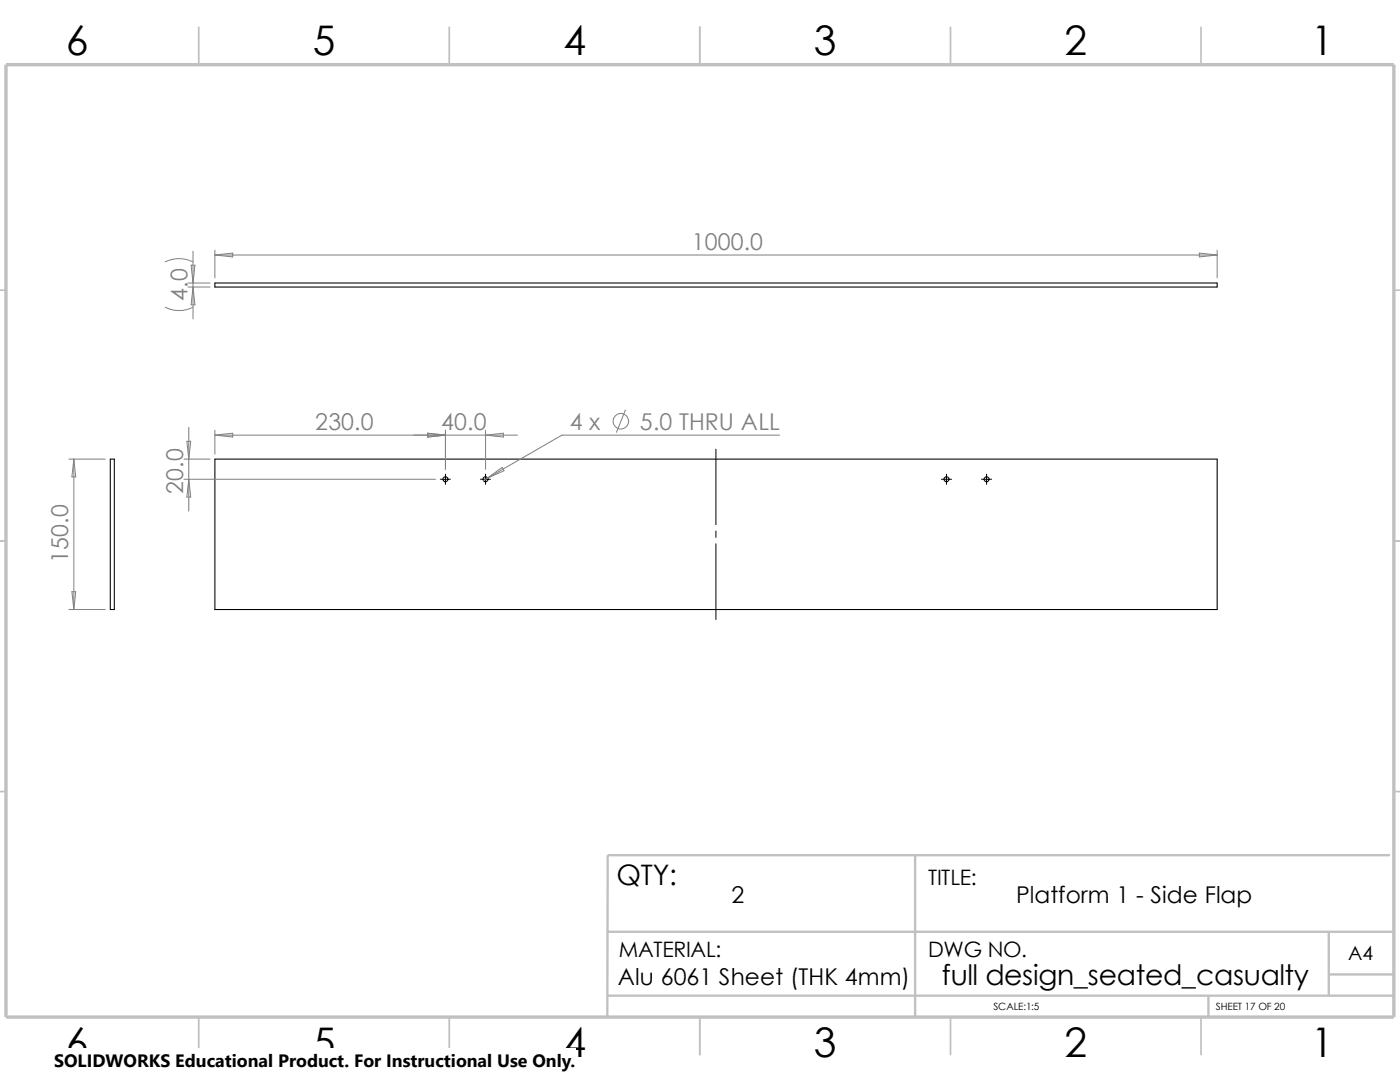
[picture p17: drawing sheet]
<svg xmlns="http://www.w3.org/2000/svg" width="279mm" height="216mm" viewBox="0 0 279 216" stroke-linecap="round" stroke-linejoin="round" font-family="sans-serif">
<defs><g id="words">
<g font-size="8.1">
<text x="13.2" y="10.9">6</text>
<text x="62.4" y="10.9">5</text>
<text x="112.4" y="10.9">4</text>
<text x="162.4" y="10.9">3</text>
<text x="212.4" y="10.9">2</text>
<text x="261.7" y="10.9">1</text>
<text x="13.2" y="210.9">6</text>
<text x="62.4" y="210.9">5</text>
<text x="112.4" y="210.9">4</text>
<text x="162.4" y="210.9">3</text>
<text x="212.4" y="210.9">2</text>
<text x="261.7" y="210.9">1</text>
</g>
<g font-size="5.6">
<text x="123" y="176.7">QTY:</text>
<text x="188" y="196.5">full design_seated_casualty</text>
</g>
<g font-size="4.6" fill="#808080">
<text x="138.1" y="50">1000.0</text>
<text x="37.4" y="60" transform="rotate(-90 37.4 60)">4.0</text>
<text x="62.9" y="85.9">230.0</text>
<text x="88" y="85.9">40.0</text>
<text x="113.7" y="85.9">4 x</text>
<text x="127.7" y="85.9">5.0 THRU ALL</text>
<text x="36.6" y="98.5" transform="rotate(-90 36.6 98.5)">20.0</text>
<text x="13.6" y="112.3" transform="rotate(-90 13.6 112.3)">150.0</text>
</g>
<g font-size="4.6">
<text x="146" y="180.2">2</text>
<text x="202.8" y="180.2">Platform 1 - Side Flap</text>
<text x="123.3" y="196.6">Alu 6061 Sheet (THK 4mm)</text>
</g>
<g font-size="4.2">
<text x="185.2" y="176.7">TITLE:</text>
<text x="123.5" y="191">MATERIAL:</text>
<text x="185.2" y="191">DWG NO.</text>
</g>
<text font-size="3.9" x="269.1" y="191.5">A4</text>
<text font-size="3.6" x="10.8" y="213">SOLIDWORKS Educational Product. For Instructional Use Only.</text>
<g font-size="2">
<text x="198.2" y="201.6">SCALE:1:5</text>
<text x="242.7" y="201.6">SHEET 17 OF 20</text>
</g>
</g></defs>
<g fill="none" stroke="#c0c0c0" stroke-width=".34">
<path d="M39.7 5.4v7.5M89.7 5.4v7.5M139.7 5.4v7.5M189.7 5.4v7.5M239.7 5.4v7.5M-.1 57.9h1.3M278.2 57.9h1.2M-.1 107.9h1.3M278.2 107.9h1.2M-.1 157.9h1.3M278.2 157.9h1.2M39.7 202.9v7.5"/>
<path d="M89.7 202.9v7.5M139.7 202.9v7.5M189.7 202.9v7.5M239.7 202.9v7.5"/>
</g>
<path d="M182.6 170.6v32.3M277.4 170.6h-156.1l-.1 32.3M121.2 198.7h157M121.2 185.9h156.7M241.2 198.7v4.2M265.2 185.9v12.8M265.2 194.4h13" fill="none" stroke="#c0c0c0" stroke-width=".47"/>
<path d="M1.2 12.9h277v190h-277z" fill="none" stroke="#c0c0c0" stroke-width=".68" stroke-linecap="butt"/>
<g fill="none" stroke="#000" stroke-width=".21">
<path d="M42.9 56.5h200v.8h-200zM22 91.6h.8v30h-.8zM42.9 91.6h200v30h-200z"/>
<circle cx="88.9" cy="95.6" r=".5"/>
<circle cx="96.9" cy="95.6" r=".51"/>
<circle cx="188.9" cy="95.6" r=".49"/>
<circle cx="196.9" cy="95.6" r=".49"/>
</g>
<g fill="none" stroke="#808080" stroke-width=".2">
<path d="M33 52.2a6.4 6.4 0 0 1 5.5 0M37.5 56.5h4.4M37.5 57.3h4.4M38.1 52.9h.8l-.4 3.6zM38.5 50.1v13.5M38.5 57.3l.4 3.5h-.8zM42.9 49.9v5.6M42.9 50.9l3.5-.4v.8zM42.9 50.9h200M239.4 50.5l3.5 .4-3.5 .4zM242.9 49.9v5.6M33 61.3a6 6 0 0 0 5.5 0"/>
<path d="M13.8 91.6h7.2M14.7 91.6v30M14.7 91.6l.4 3.6h-.7zM36.7 91.6h5.2M36.7 95.6h50.2M37.3 88.1h.8l-.4 3.5zM37.7 95.6l.4 3.6h-.8zM37.7 85.3v16.7M42.9 85.9v4.7M42.9 86.8h60.4M42.9 86.8l3.5-.4v.8zM85.3 86.4l3.6 .4-3.6 .4z"/>
<path d="M88.9 85.9v7.7M96.9 85.9v7.7M96.9 86.8l3.6-.4v.8zM97.3 95.4l-.8 .5M97.3 95.4l2.9-2.1 .4 .6zM124.8 81.8l-1.8 4.5M155.6 86.8h-43.5l-14.8 8.6M14.4 118.1h.7l-.4 3.5zM13.8 121.6h7.2"/>
<circle cx="123.9" cy="84.1" r="1.56"/>
</g>
<path d="M87.9 95.6h2M88.9 94.6v2M95.9 95.6h2M96.9 94.6v2M142.9 89.6v15.1M187.9 95.6h2M188.9 94.6v2M195.9 95.6h2M196.9 94.6v2M142.9 106v1.2M142.9 108.5v15.1" fill="none" stroke="#000" stroke-width=".2"/>
<path d="M10.8 209.2h104.1v6.7h-104.1z" fill="#fff"/>
<use href="#words"/>
</svg>
